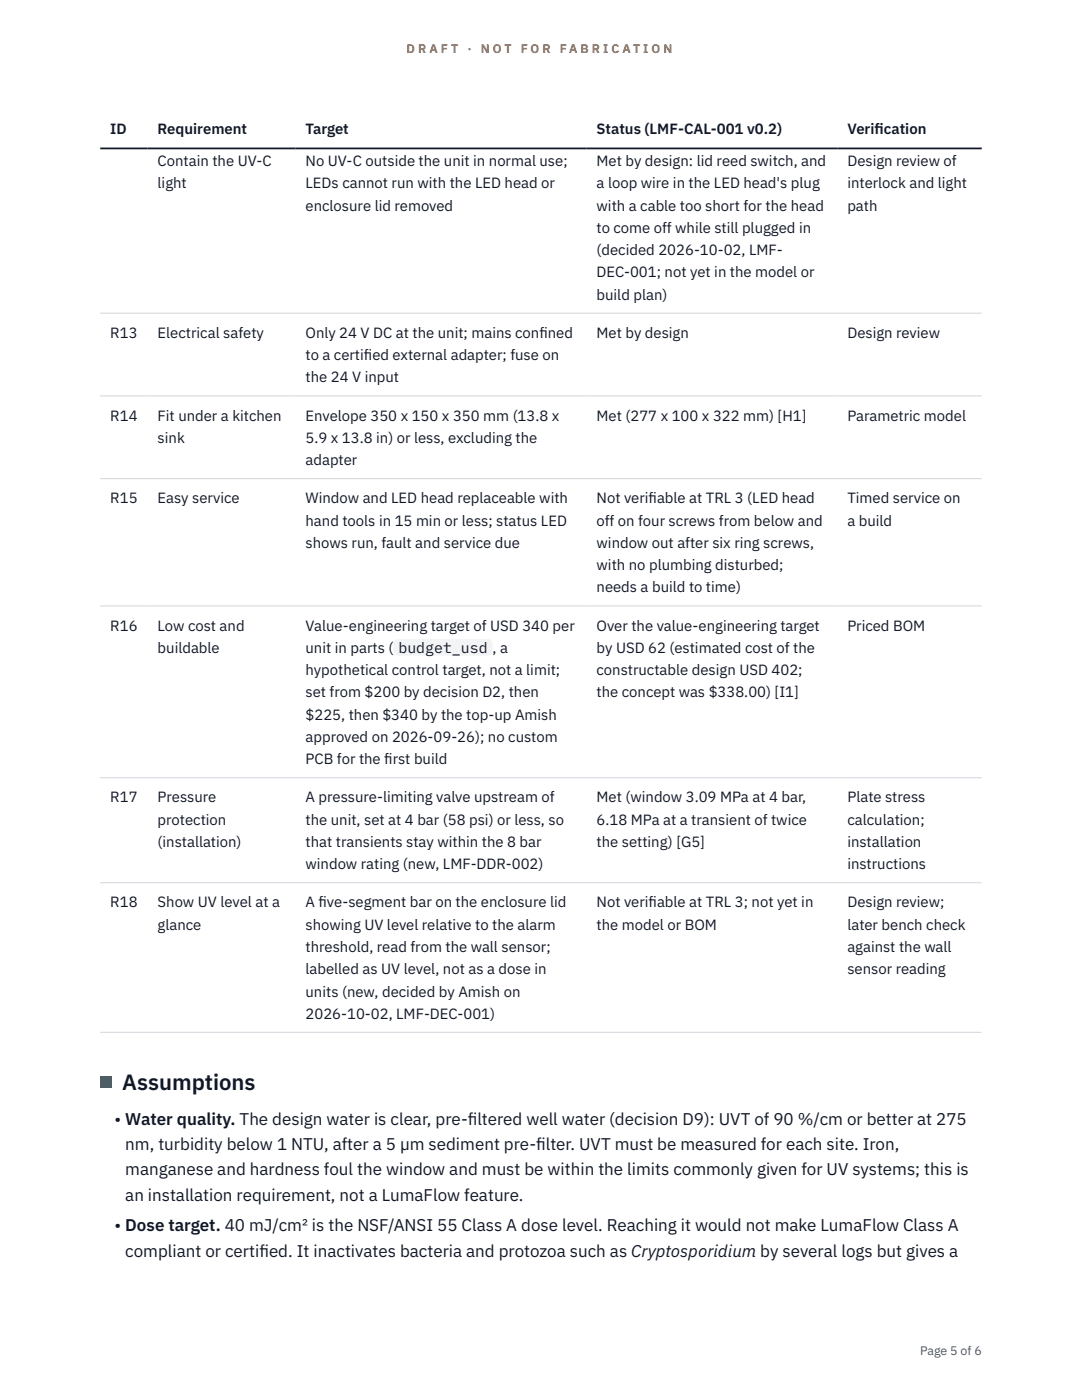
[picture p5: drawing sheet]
<svg xmlns="http://www.w3.org/2000/svg" width="216mm" height="279mm" viewBox="0 0 216 279" stroke-linecap="round" stroke-linejoin="round" font-family="sans-serif">
<defs><g id="words">
<text font-size="4.4" fill="#111827" x="24.4" y="217.5">Assumptions</text>
<g font-size="3.4" fill="#111827">
<text x="22.9" y="224.4">• Water quality. The design water is clear, pre-f</text>
<text x="93.3" y="224.4">iltered well water (decision D9): UVT of 90 %/cm or better at 275</text>
<text x="25" y="229.5">nm, turbidity below 1 NTU, after a 5 µm sediment pre-f</text>
<text x="107" y="229.5">ilter. UVT must be measured for each site. Iron,</text>
<text x="25" y="234.6">manganese and hardness foul the window and must be within the limits commonly given for UV systems; this is</text>
<text x="25" y="239.7">an installation requirement, not a LumaFlow feature.</text>
<text x="22.9" y="245.7">• Dose target. 40 mJ/cm² is the NSF/ANSI 55 Class A dose level. Reaching it would not make LumaFlow Class A</text>
<text x="25" y="250.8">compliant or certif</text>
<text x="51.8" y="250.8">ied. It inactivates bacteria and protozoa such as Cryptosporidium by several logs but gives a</text>
</g>
<g font-size="3" fill="#111827">
<text x="22" y="26.8">ID</text>
<text x="31.5" y="26.8">Requirement</text>
<text x="61" y="26.8">Target</text>
<text x="119" y="26.8">Status (LMF-CAL-001 v0.2)</text>
<text x="169.1" y="26.8">Verif</text>
<text x="174.5" y="26.8">ication</text>
<text x="31.5" y="33.1">Contain the UV-C</text>
<text x="61" y="33.1">No UV-C outside the unit in normal use;</text>
<text x="119" y="33.1">Met by design: lid reed switch, and</text>
<text x="169.1" y="33.1">Design review of</text>
<text x="31.5" y="37.6">light</text>
<text x="61" y="37.6">LEDs cannot run with the LED head or</text>
<text x="119" y="37.6">a loop wire in the LED head's plug</text>
<text x="169.1" y="37.6">interlock and light</text>
<text x="61" y="42">enclosure lid removed</text>
<text x="119" y="42">with a cable too short for the head</text>
<text x="119" y="46.5">to come off while still plugged in</text>
<text x="169.1" y="42">path</text>
<text x="119" y="50.9">(decided 2026-10-02, LMF-</text>
<text x="119" y="55.4">DEC-001; not yet in the model or</text>
<text x="119" y="59.8">build plan)</text>
<text x="22" y="67.4">R13</text>
<text x="31.5" y="67.4">Electrical safety</text>
<text x="61" y="67.4">Only 24 V DC at the unit; mains conf</text>
<text x="61" y="71.9">to a certif</text>
<text x="72.6" y="71.9">ied external adapter; fuse on</text>
<text x="107.6" y="67.4">ined</text>
<text x="119" y="67.4">Met by design</text>
<text x="169.1" y="67.4">Design review</text>
<text x="61" y="76.3">the 24 V input</text>
<text x="22" y="83.9">R14</text>
<text x="31.5" y="83.9">Fit under a kitchen</text>
<text x="61" y="83.9">Envelope 350 x 150 x 350 mm (13.8 x</text>
<text x="119" y="83.9">Met (277 x 100 x 322 mm) [H1]</text>
<text x="169.1" y="83.9">Parametric model</text>
<text x="31.5" y="88.4">sink</text>
<text x="61" y="88.4">5.9 x 13.8 in) or less, excluding the</text>
<text x="61" y="92.8">adapter</text>
<text x="22" y="100.4">R15</text>
<text x="31.5" y="100.4">Easy service</text>
<text x="61" y="100.4">Window and LED head replaceable with</text>
<text x="119" y="100.4">Not verif</text>
<text x="129.4" y="100.4">iable at TRL 3 (LED head</text>
<text x="169.1" y="100.4">Timed service on</text>
<text x="61" y="104.9">hand tools in 15 min or less; status LED</text>
<text x="119" y="104.9">off on four screws from below and</text>
<text x="169.1" y="104.9">a build</text>
<text x="61" y="109.3">shows run, fault and service due</text>
<text x="119" y="109.3">window out after six ring screws,</text>
<text x="119" y="113.8">with no plumbing disturbed;</text>
<text x="119" y="118.2">needs a build to time)</text>
<text x="22" y="125.8">R16</text>
<text x="31.5" y="125.8">Low cost and</text>
<text x="61" y="125.8">Value-engineering target of USD 340 per</text>
<text x="119" y="125.8">Over the value-engineering target</text>
<text x="169.1" y="125.8">Priced BOM</text>
<text x="31.5" y="130.3">buildable</text>
<text x="61" y="130.3">unit in parts (</text>
<text x="79.5" y="130.3">budget_usd , a</text>
<text x="119" y="130.3">by USD 62 (estimated cost of the</text>
<text x="61" y="134.7">hypothetical control target, not a limit;</text>
<text x="119" y="134.7">constructable design USD 402;</text>
<text x="61" y="139.2">set from $200 by decision D2, then</text>
<text x="61" y="143.6">$225, then $340 by the top-up Amish</text>
<text x="119" y="139.2">the concept was $338.00) [I1]</text>
<text x="61" y="148.1">approved on 2026-09-26); no custom</text>
<text x="61" y="152.5">PCB for the f</text>
<text x="76.7" y="152.5">irst build</text>
<text x="22" y="160.1">R17</text>
<text x="31.5" y="160.1">Pressure</text>
<text x="61" y="160.1">A pressure-limiting valve upstream of</text>
<text x="119" y="160.1">Met (window 3.09 MPa at 4 bar,</text>
<text x="169.1" y="160.1">Plate stress</text>
<text x="31.5" y="164.6">protection</text>
<text x="61" y="164.6">the unit, set at 4 bar (58 psi) or less, so</text>
<text x="119" y="164.6">6.18 MPa at a transient of twice</text>
<text x="169.1" y="164.6">calculation;</text>
<text x="31.5" y="169">(installation)</text>
<text x="61" y="169">that transients stay within the 8 bar</text>
<text x="61" y="173.5">window rating (new, LMF-DDR-002)</text>
<text x="119" y="169">the setting) [G5]</text>
<text x="169.1" y="169">installation</text>
<text x="169.1" y="173.5">instructions</text>
<text x="22" y="181.1">R18</text>
<text x="31.5" y="181.1">Show UV level at a</text>
<text x="31.5" y="185.5">glance</text>
<text x="61" y="181.1">A f</text>
<text x="61" y="185.5">showing UV level relative to the alarm</text>
<text x="63.6" y="181.1">ive-segment bar on the enclosure lid</text>
<text x="119" y="181.1">Not verif</text>
<text x="119" y="185.5">the model or BOM</text>
<text x="129.4" y="181.1">iable at TRL 3; not yet in</text>
<text x="169.1" y="181.1">Design review;</text>
<text x="169.1" y="185.5">later bench check</text>
<text x="61" y="190">threshold, read from the wall sensor;</text>
<text x="169.1" y="190">against the wall</text>
<text x="61" y="194.4">labelled as UV level, not as a dose in</text>
<text x="169.1" y="194.4">sensor reading</text>
<text x="61" y="198.9">units (new, decided by Amish on</text>
<text x="61" y="203.3">2026-10-02, LMF-DEC-001)</text>
</g>
<g font-size="2.5" fill="#b45309">
<text x="81.1" y="10.5">D R A F T</text>
<text x="93.3" y="10.5">·</text>
<text x="95.9" y="10.5">N O T</text>
<text x="103.9" y="10.5">F O R</text>
<text x="111.7" y="10.5">F A B R I C A T I O N</text>
</g>
<text font-size="2.5" fill="#4b5563" x="183.6" y="270.3">Page 5 of 6</text>
</g></defs>
<path d="M20 62.5h175.9M20 79h175.9M20 95.5h175.9M20 120.9h175.9M20 155.2h175.9M20 176.2h175.9M20 206h175.9" fill="none" stroke="#d1d5db" stroke-width=".2"/>
<path d="M20 29.6h175.9" fill="none" stroke="#111827" stroke-width=".35"/>
<path d="M78.5 127.5h19.8v3.4h-19.8z" fill="#f3f4f6"/>
<path d="M20 214.9h2.2v2.2h-2.2z" fill="#0f766e"/>
<use href="#words"/>
</svg>
